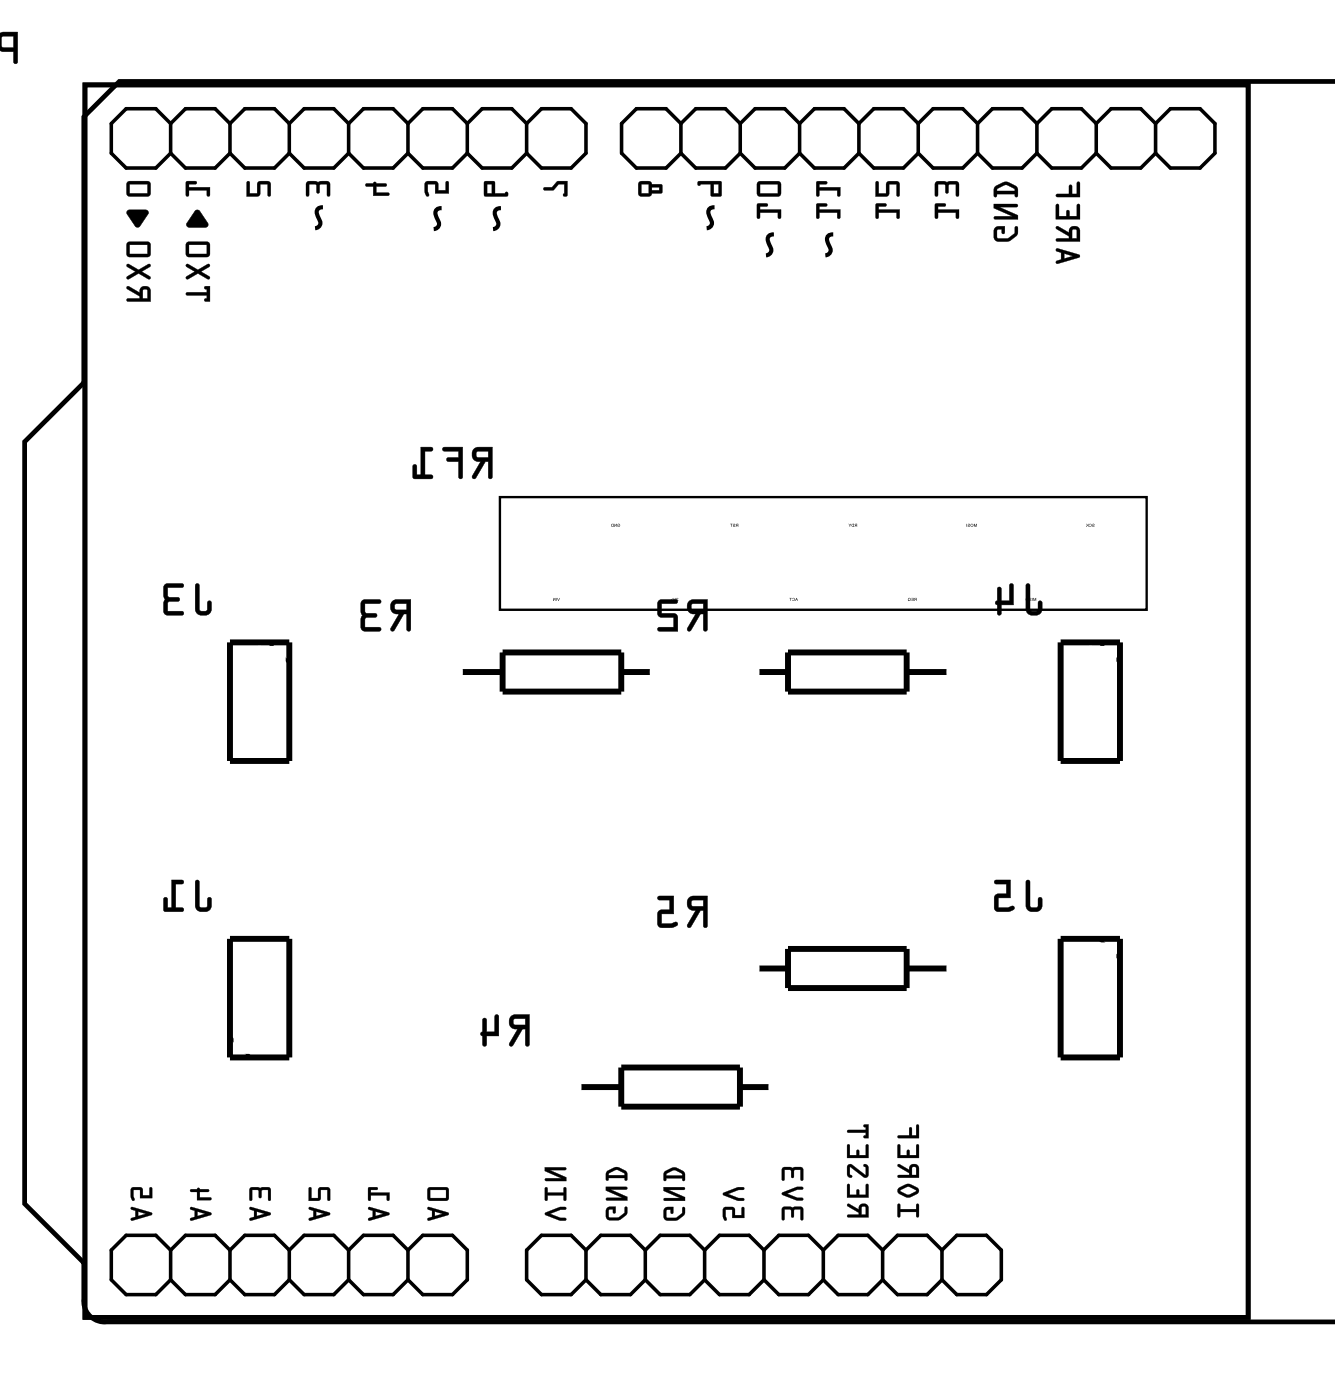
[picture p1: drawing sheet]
<svg xmlns="http://www.w3.org/2000/svg" width="57mm" height="60mm" viewBox="0 0 57 60" stroke-linecap="round" stroke-linejoin="round" font-family="sans-serif">
<path d="M3.6 3.6h49.8v52.8h-49.8zM57.2 3.5h-52.1l-1.5 1.5v11.4l-2.5 2.5v32.7l2.5 2.5v1.5a.9 .9 0 0 0 1 1h52.6" fill="none" stroke="#000" stroke-width=".2"/>
<path d="M3.6 3.6h49.8v52.8h-49.8z" fill="none" stroke="#000" stroke-width=".04"/>
<g fill="#000">
<path d="M5.5 9h.7l.2 .1-.5 .6-.5-.5zM8 7.8h.4v.1h-.3v.1h.9v.4h-.1v-.2h-.8v.2h-.1zM8.3 9h.2l.4 .6v.1h-.9v-.1zM10.6 7.8h.1v.5h.3v-.5h.5l.1 .1v.5h-.1v-.5h-.4v.5h-.5zM13.1 7.8h.9l.1 .1v.5h-.1v-.5h-.3l-.1 .4-.1-.4h-.3v.5h-.1zM15.7 7.9l.3-.1 .5 .1v.1h-.4v.3h.5h.1l-.7 .1v-.4h-.3zM18.2 7.8h.5l.1 .4h.3v-.4h.1v.5h-.6v-.4h-.3l.1 .4a.11 .11 0 0 1-.2 .1 .11 .11 0 0 1 0-.2zM23.3 8h.3l.3-.2h.4v.6h-.2l.1-.5h-.3l-.2 .3h-.4z"/>
<path d="M0 1.5l-.1 .5a.19 .19 0 0 0 .3 .2h.4v.5h.1l.1-1.3zM.1 1.6l.5-.1v.5h-.5zM-.1 1.7v1zM-.1 2.3v.3zM-.1 1.7v1zM-.1 1.4v1.3zM-.1 1.4v1.3z"/>
<path d="M0 1.4l-.1 .6a.19 .19 0 0 0 .1 .2 .19 .19 0 0 0 .2 0h.4v.4a.1 .1 0 0 0 .1 .1 .1 .1 0 0 0 .1-.1v-1.2h-.6zM0 1.5l.8-.1-.1 1.3h-.1v-.5h-.4a.19 .19 0 0 1-.3-.2zM.1 1.6l.5-.1v.5h-.5zM.1 1.6v.4h.5v-.5zM-.1 1.7v1zM-.1 1.8v.9zM-.1 2.3v.3zM-.1 2.3v.3zM-.1 1.7v1zM-.1 1.8v.9zM-.1 1.4v1.3zM-.1 1.5v1.2zM-.1 1.4v1.3zM-.1 1.4v1.3z"/>
<path d="M5.4 12.3v.1l.6 .3v.1h-.5v.1h.9v-.4a.24 .24 0 0 0-.2-.2 .24 .24 0 0 0-.2 .2zM6.1 12.4h.2v.4h-.2zM5.4 11.3v.1l.4 .2-.4 .2 .1 .2 .4-.3 .4 .3 .1-.1-.3-.3 .3-.2v-.1l-.5 .3zM5.5 10.4l-.1 .5 .1 .1h.8l.1-.1v-.4v-.1zM5.5 10.5h.8v.4h-.8z"/>
<path d="M5.4 12.3v.1l.6 .3v.1h-.5v.1h1v-.4a.24 .24 0 0 0-.3-.2 .24 .24 0 0 0-.2 .2zM5.4 12.3l.6 .2a.23 .23 0 0 1 .2-.2 .23 .23 0 0 1 .2 .2v.4h-.9v-.1h.5v-.1l-.6-.3zM6.1 12.4h.2v.4h-.2zM6.1 12.4v.4h.2v-.4zM5.4 11.3v.1l.4 .2-.4 .2 .1 .2 .4-.3 .4 .3 .1-.1-.3-.3 .3-.2v-.1l-.5 .3zM5.4 11.3l.5 .3 .5-.3v.1l-.3 .2 .3 .3-.1 .1-.4-.3-.4 .3-.1-.2 .4-.2-.4-.2zM5.5 10.4l-.1 .5 .1 .1h.8l.1-.1 .1-.4-.1-.1zM5.5 10.4h.9v.1v.4l-.1 .1h-.8l-.1-.1zM5.5 10.5h.8v.4h-.8zM5.5 10.5v.4h.8v-.4z"/>
<path d="M5.5 7.8l-.1 .5 .1 .1h.8l.1-.1v-.4v-.1zM5.5 7.9h.8v.4h-.8z"/>
<path d="M5.5 7.8l-.1 .5 .1 .1h.8l.1-.1 .1-.4-.1-.1zM5.5 7.8h.9v.1v.4l-.1 .1h-.8l-.1-.1zM5.5 7.9h.8v.4h-.8zM5.5 7.9v.4h.8v-.4z"/>
<path d="M5.5 9l-.1 .2 .5 .5 .5-.6-.2-.1zM5.4 9.1l.8-.1 .2 .1-.5 .6z"/>
<path d="M8 7.8v.6h.1v-.2h.8v.2h.1v-.4h-.9v-.1h.3v-.1zM8 7.8h.4v.1h-.3v.1h.9v.4h-.1v-.3h-.8v.3h-.1z"/>
<path d="M8.3 9l-.3 .6v.1h.9v-.2l-.3-.5zM8.4 9h.1l.4 .6-.1 .1h-.8v-.1z"/>
<path d="M8 12.5v.2h.9l-.2 .2h.3v-.6h-.3l.2 .2zM8 11.3v.1l.3 .2-.3 .2v.2l.5-.3 .4 .3 .1-.1-.4-.3 .4-.2-.1-.1-.4 .3zM8 10.4v.5v.1h.9l.1-.1v-.4l-.1-.1zM8.1 10.5h.8v.4h-.8z"/>
<path d="M8 12.5v.2h.9l-.2 .2h.3v-.6h-.3l.2 .2zM8 12.5h.9v-.1l-.1-.1h.2v.6h-.2l.1-.1v-.2h-.9zM8 11.3v.1l.3 .2-.3 .2v.2l.5-.3 .4 .3 .1-.1-.4-.3 .4-.2-.1-.1-.4 .3zM8 11.3l.5 .3 .4-.3 .1 .1-.4 .2 .4 .3-.1 .1-.4-.3-.5 .3v-.2l.4-.2-.4-.2zM8 10.4l-.1 .5 .1 .1h.9l.1-.1v-.4l-.1-.1zM8 10.4h.9l.1 .1v.4l-.1 .1h-.9v-.1zM8.1 10.5h.8v.4h-.8zM8.1 10.5v.4h.8v-.4z"/>
<path d="M10.6 7.8v.6h.5v-.5h.4v.5h.1v-.5l-.1-.1h-.5v.5h-.3v-.5zM10.6 7.8h.1v.5h.3l.1-.5h.4l.1 .1v.5h-.1v-.5h-.4v.5h-.5z"/>
<path d="M13.1 7.8v.6h.1v-.5h.3l.1 .4 .1-.4h.3v.5h.1v-.5v-.1zM13.1 7.8h.9l.1 .1v.5h-.1v-.5h-.3l-.1 .4-.1-.4h-.3v.5h-.1z"/>
<path d="M15.7 7.9v.1h.3v.4l.7-.1-.1-.1-.5 .1v-.3h.4v-.1h-.4l-.1-.1zM15.7 7.9l.3-.1 .5 .1v.1h-.4v.3h.5h.1l-.7 .1v-.4h-.3z"/>
<path d="M18.2 7.8v.4l.1 .2h.1l-.1-.5h.3v.4h.6v-.5h-.1v.4h-.3l-.1-.4zM18.2 7.8h.5l.1 .4h.3v-.4h.1v.5h-.6v-.4h-.3l.1 .4a.11 .11 0 0 1-.2 .1 .11 .11 0 0 1 0-.2z"/>
<path d="M20.7 7.8l.1 .6h.9v-.2l-.5 .1-.1-.5zM20.9 7.9h.2v.4h-.2z"/>
<path d="M20.7 7.8l.1 .6h1l-.1-.2-.1 .1h-.4v-.5zM20.7 7.8h.4l.1 .5 .5-.1v.2h-.9zM20.9 7.9h.2v.4h-.2zM20.8 7.9v.4h.3v-.4z"/>
<path d="M23.3 8v.2h.4l.2-.3h.3l-.1 .5h.2v-.6h-.4l-.3 .2zM23.3 8h.3l.3-.2h.4v.6h-.2l.1-.5h-.3l-.2 .2h-.4z"/>
<path d="M27.4 7.8l-.1 .5 .1 .1h.4l.1-.1 .5-.1-.1-.3h-.4l-.1-.1zM27.5 7.9h.3v.4h-.3zM27.9 8h.3v.2h-.3z"/>
<path d="M27.4 7.8l-.1 .5 .1 .1h.4l.1-.1 .5-.1-.1-.3h-.4l-.1-.1zM27.4 7.8h.4l.1 .1h.4v.3l-.4 .1-.1 .1h-.4l-.1-.1zM27.5 7.9h.3v.4h-.3zM27.4 7.9v.4h.4v-.4zM27.9 8h.3v.2h-.3zM27.9 8v.2h.3v-.2z"/>
<path d="M29.9 7.8v.2l.5-.1 .1 .5h.4v-.6zM30.6 7.9h.2v.4h-.2z"/>
<path d="M29.9 7.8v.2l.5-.1 .1 .5h.4v-.6zM29.9 7.8h1v.6h-.4l-.1-.5h-.5zM30.6 7.9h.2v.4h-.2zM30.6 7.9v.4h.2v-.4z"/>
<path d="M32.4 8.7v.7l.1-.1v-.2h.8v.2h.1v-.3h-.9v-.2h.3h.1zM32.4 7.8v.5l.1 .1h.8l.1-.1v-.4v-.1zM32.5 7.9h.8v.4h-.8z"/>
<path d="M32.4 8.7v.7l.1-.1v-.2h.8v.2h.1v-.3h-.9v-.2h.3h.1zM32.4 8.7l.5 .1h-.1h-.3v.2h.9v.3h-.1v-.2h-.8v.2l-.1 .1zM32.4 7.8v.5l.1 .1h.8l.1-.1v-.4v-.1zM32.4 7.8h.9l.1 .1v.4l-.1 .1h-.8l-.1-.1zM32.5 7.9h.8v.4h-.8zM32.5 7.9v.4h.8v-.4z"/>
<path d="M35 8.7v.7l.1-.1v-.2h.7v.2h.2v-.3h-.9v-.2h.3zM35 7.8v.6h.1v-.2h.7v.2h.2v-.4h-.9v-.1h.3v-.1z"/>
<path d="M35 8.7v.7l.1-.1v-.2h.7v.2h.2v-.3h-.9v-.2h.3zM35 8.7l.4 .1h-.3v.2h.9v.3h-.1l-.1-.2h-.7v.2l-.1 .1zM35 7.8v.6h.1v-.2h.7v.2h.2v-.4h-.9v-.1h.3v-.1zM35 7.8h.4v.1h-.3v.1h.9v.4h-.1l-.1-.2h-.7v.2h-.1z"/>
<path d="M37.5 8.7v.7l.1-.1v-.2h.8v.2h.1v-.3h-.9v-.2h.3zM37.5 7.8v.6h.5l.1-.5h.3v.5h.1v-.5l-.1-.1h-.4l-.1 .5h-.3v-.5z"/>
<path d="M37.5 8.7v.7l.1-.1v-.2h.8v.2h.1v-.3h-.9v-.2h.3h.1zM37.5 8.7l.4 .1h-.3v.2h.9v.3h-.1v-.2h-.8v.2l-.1 .1zM37.5 7.8v.6h.5l.1-.5h.3v.5h.1v-.5l-.1-.1h-.4l-.1 .5h-.3v-.5zM37.5 7.8h.1v.5h.3l.1-.5h.4l.1 .1v.5h-.1v-.5h-.3l-.1 .5h-.5z"/>
<path d="M40 8.7l.1 .7 .1-.1v-.2h.7v.2h.1l.1-.3h-.9v-.2h.3zM40.1 7.8v.6h.1v-.5h.3v.4l.1-.4h.3v.5h.1l.1-.5-.1-.1z"/>
<path d="M40 8.7l.1 .7 .1-.1v-.2h.7v.2h.2v-.3h-.9v-.2h.3zM40 8.7l.5 .1h-.1h-.3v.2h1l-.1 .3h-.1v-.2h-.8v.2v.1zM40.1 7.8v.6h.1v-.5h.2l.1 .4 .1-.4h.3v.5h.2v-.5l-.1-.1zM40.1 7.8h.9v.1v.5h-.1v-.5h-.3l-.1 .4v-.4h-.4v.5z"/>
<path d="M42.6 9.8l-.1 .4 .2 .1a.65 .65 0 0 0 .9-.5l-.1-.1-.1 .3-.2 .2h-.5v-.3l.2-.1v.2h.1v-.3zM42.5 8.7v.2l.8 .4h-.7v.1h1v-.2l-.8-.3h.7v-.2zM42.6 8l-.1 .4h.1l.1-.1h.7l.1 .1v-.4a.6 .6 0 0 0-.8 0zM42.7 8.1l.4-.2 .3 .2v.1h-.7z"/>
<path d="M42.6 9.7l-.1 .5 .2 .1h.5l.4-.3v-.2l-.1-.1-.1 .3-.2 .2h-.5v-.3l.2-.1v.2h.1v-.3zM42.6 9.8l.4-.1v.3l-.1-.2h-.2v.4h.4l.3-.2 .1-.3v.4a.68 .68 0 0 1-.9 .1zM42.5 8.7v.2l.8 .4h-.7v.1h1v-.2l-.8-.3h.7v-.2zM42.5 8.7l1 .1v.1h-.8l.9 .3v.2h-1v-.1h.8l-.9-.4zM42.6 8l-.1 .1 .1 .3 .1-.1h.7l.1 .1h.1v-.4l-.4-.2h-.2zM42.6 8l.3-.2h.3l.3 .2 .1 .4h-.1l-.1-.1h-.7l-.1 .1zM42.7 8.1l.4-.2 .3 .2v.1h-.7zM42.7 8.1v.1h.7v-.1l-.3-.2z"/>
<path d="M45.2 10.7v.1h.2v.3l-.2 .1v.1l1-.3v-.1zM45.6 10.9l.3 .1-.3 .1zM45.2 9.7v.1l.6 .3v.1h-.6l.1 .1h.9v-.4a.24 .24 0 0 0-.2-.2 .24 .24 0 0 0-.2 .3zM45.9 9.8l.2 .1v.3h-.2zM45.2 8.8v.6h1v-.7l-.1 .1v.5h-.3l-.1-.3-.1 .3h-.3v-.5zM45.2 8.3l.1 .1h.9v-.6h-.1v.5h-.2l-.1-.4v.4z"/>
<path d="M45.2 10.7v.1h.2v.3l-.2 .1v.1l1-.3v-.1zM45.2 10.7l1 .2v.1l-.9 .3-.1-.1 .2-.1v-.3h-.2zM45.6 10.9l.3 .1-.3 .1zM45.6 10.9v.2l.3-.1zM45.2 9.7v.1l.6 .3v.1h-.6l.1 .2h.9v-.5a.24 .24 0 0 0-.2-.2 .24 .24 0 0 0-.2 .3zM45.2 9.7l.6 .3a.23 .23 0 0 1 .1-.3 .23 .23 0 0 1 .3 .2v.4h-.9l-.1-.1h.6v-.1l-.6-.3zM45.9 9.8l.2 .1v.3h-.2zM45.9 9.8v.4h.2v-.3zM45.2 8.8v.6h1v-.7l-.1 .1v.5h-.3l-.1-.3-.1 .3h-.3v-.5zM45.2 8.8h.1v.5h.4v-.3l.1 .3h.3v-.5l.1-.1v.7h-1zM45.2 8.3l.1 .1h.9v-.6h-.1v.5h-.2l-.1-.4v.1v.3zM45.2 8.3h.6v-.4l.1 .4h.2v-.5h.1v.6h-.9z"/>
<path d="M8.4 37.7v1.1a.36 .36 0 0 0 .3 .3 .36 .36 0 0 0 .4-.3l-.1-.3v-.1l-.1 .1v.4l-.4-.1v-1zM7.3 37.7v1.2h-.1v-.4l-.1-.1-.1 .6 .8 .1v-.2h-.3v-1h.3l.1-.2z"/>
<path d="M8.4 25v1.1a.36 .36 0 0 0 .3 .3 .36 .36 0 0 0 .4-.3l-.1-.3v-.1l-.1 .1v.4l-.4-.1v-1zM7.1 25l-.1 1.2 .2 .2h.6v-.2h-.6v-.4h.4l.1-.1-.1-.1h-.4v-.4h.6l.1-.2z"/>
<path d="M8.4 37.7l-.1 1.1a.37 .37 0 0 0 .4 .3 .37 .37 0 0 0 .4-.3v-.3a.1 .1 0 0 0-.1-.1 .1 .1 0 0 0-.1 .1l-.1 .3h-.2l-.1-1zM8.4 37.7l.1 .1v1l.4 .1 .1-.5v.1v.3a.35 .35 0 0 1-.3 .3 .35 .35 0 0 1-.3-.3zM7.3 37.7v1.2h-.1v-.4a.1 .1 0 0 0-.1-.1 .1 .1 0 0 0-.1 .1v.5l.8 .1a.1 .1 0 0 0 .1-.1 .1 .1 0 0 0-.1-.1h-.3v-1h.3a.1 .1 0 0 0 .1-.1 .1 .1 0 0 0-.1-.1zM7.3 37.7l.6 .1-.1 .1h-.3v1h.3v.1h-.8l.1-.5h.1v.4h.2z"/>
<path d="M8.4 25l-.1 1.1a.37 .37 0 0 0 .4 .3 .37 .37 0 0 0 .4-.3v-.3a.1 .1 0 0 0-.1-.1 .1 .1 0 0 0-.1 .1l-.1 .3h-.2l-.1-1zM8.4 25l.1 .1v1l.4 .1 .1-.5v.1v.3a.35 .35 0 0 1-.3 .3 .35 .35 0 0 1-.3-.3zM7 25v1.3l.2 .1h.6a.1 .1 0 0 0 .1-.1 .1 .1 0 0 0-.1-.1h-.6v-.4h.4a.1 .1 0 0 0 .1-.1 .1 .1 0 0 0-.1-.1h-.4v-.4h.6a.1 .1 0 0 0 .1-.1 .1 .1 0 0 0-.1-.1zM7.1 25.1h.8l-.1 .1h-.6v.4h.4l.1 .1h-.1l-.4 .1v.4h.6v.1h-.6l-.2-.1z"/>
<path d="M16.8 25.8a.32 .32 0 0 0-.1 .3 .32 .32 0 0 0 .4 .2l-.4 .7h.1l.5-.7h.1v.7h.1l.1-1.3zM16.9 25.9h.5v.2h-.5zM15.5 25.7v1.2l.1 .1h.7v-.1h-.7v-.4l.5-.1v-.1l-.5-.1v-.3h.6l.1-.2z"/>
<path d="M16.8 25.8a.32 .32 0 0 0-.1 .3 .32 .32 0 0 0 .4 .2l-.4 .6a.1 .1 0 0 0 .1 .1 .1 .1 0 0 0 .1 0l.4-.7h.1v.7a.1 .1 0 0 0 .1 .1 .1 .1 0 0 0 .1-.1v-1.3h-.6zM16.8 25.8l.8-.1-.1 1.3h-.1v-.7h-.1l-.4 .7h-.2l.4-.7a.31 .31 0 0 1-.4-.2 .31 .31 0 0 1 .1-.3zM16.9 25.9h.5v.2h-.4zM16.9 25.9v.2h.5v-.3zM15.5 25.7v1.2l.1 .2h.6a.1 .1 0 0 0 .1-.1 .1 .1 0 0 0-.1-.1h-.6l.1-.4h.4a.1 .1 0 0 0 .1-.1 .1 .1 0 0 0-.1-.1l-.4-.1-.1-.3h.6a.1 .1 0 0 0 .1-.1 .1 .1 0 0 0-.1-.1zM15.5 25.7h.8l-.1 .1h-.6v.5h.5v.1l-.5 .1v.4h.7v.1h-.7l-.1-.1z"/>
<path d="M20.3 19.2a.32 .32 0 0 0-.1 .4 .32 .32 0 0 0 .4 .2l-.4 .7h.1l.5-.7h.1v.6l.1 .1 .1-1.3zM20.4 19.4l.5-.1v.3h-.5zM19 19.2v.1h.6v.3h-.4l-.1 .1 .1 .1h.4v.6l.2 .1v-1.3zM18 19.2v1.1h-.2v-.4h-.1v.6h.8v-.2h-.3v-1h.3v-.1z"/>
<path d="M20.3 19.2a.32 .32 0 0 0-.1 .4 .32 .32 0 0 0 .4 .2l-.4 .6a.1 .1 0 0 0 0 .1 .1 .1 0 0 0 .2 0l.4-.7h.1v.6a.1 .1 0 0 0 .1 .1 .1 .1 0 0 0 .1-.1v-1.3h-.6zM20.3 19.2h.8l-.1 1.3-.1-.1v-.6h-.1l-.4 .7h-.2l.4-.7a.31 .31 0 0 1-.4-.2 .31 .31 0 0 1 .1-.4zM20.4 19.4l.5-.1v.3h-.5zM20.4 19.3v.3h.5v-.3zM19 19.2v.1h.6v.3h-.4a.1 .1 0 0 0-.1 .1 .1 .1 0 0 0 .1 .1h.4v.6a.1 .1 0 0 0 .1 .1 .1 .1 0 0 0 .1-.1v-1.3zM19 19.2h.8v1.3l-.2-.1v-.6h-.4l-.1-.1 .1-.1h.4v-.3h-.6zM18 19.1v1.2h-.2l.1-.3a.1 .1 0 0 0-.1-.1 .1 .1 0 0 0-.1 .1v.5h.8a.1 .1 0 0 0 0-.1 .1 .1 0 0 0 0-.1h-.3v-1h.3a.1 .1 0 0 0 0-.1 .1 .1 0 0 0 0-.1zM18 19.2h.5v.1h-.3v1l.3 .1v.1h-.8v-.6l.1 .1v.3h.2z"/>
<path d="M23.9 25.6v.1l.1-.1-.1 .1zM23.8 25.6v.1zM23.7 25.6v.1l.1-.1v.1v-.1l-.1 .1z"/>
<path d="M23.9 25.6v.1l.1-.1-.1 .1zM23.9 25.6v.1l.1-.1-.1 .1zM23.8 25.6v.1zM23.8 25.6v.1zM23.7 25.6v.1l.1-.1v.1v-.1l-.1 .1zM23.7 25.6v.1l.1-.1v.1v-.1l-.1 .1z"/>
<path d="M26.4 22.5h.1h-.1h.1zM26.3 22.4v.2l.1-.1v.1v-.2l-.1 .1zM26.2 22.5l.1 .1v-.2zM26.2 22.5v.1z"/>
<path d="M26.4 22.5h.1h-.1l.1 .1v-.1zM26.4 22.5h.1h-.1h.1zM26.3 22.4v.2l.1-.1v.1v-.2l-.1 .1zM26.3 22.4v.1l.1-.1v.2v-.1l-.1 .1zM26.2 22.5l.1 .1v-.2zM26.2 22.5l.1-.1v.2l-.1-.1zM26.2 22.5v.1zM26.2 22.5l.1 .1z"/>
<path d="M29 25.6v.1zM28.8 25.6l.1 .1v-.1v.1zM28.7 25.7a.05 .05 0 0 0 .1 0 .05 .05 0 0 0-.1 0z"/>
<path d="M29 25.6v.1zM29 25.6v.1zM28.8 25.6l.1 .1v-.1v.1zM28.8 25.6l.1 .1v-.1v.1zM28.7 25.7a.05 .05 0 0 0 .1 0 .05 .05 0 0 0-.1 0zM28.7 25.7a.05 .05 0 0 1 .1 0 .05 .05 0 0 1-.1 0z"/>
<path d="M29.5 25.8a.32 .32 0 0 0-.1 .3 .32 .32 0 0 0 .4 .2l-.4 .7h.1l.5-.7h.1v.7h.1l.1-1.3zM29.6 25.9h.5v.2h-.5zM28.2 25.7v.6l.1 .1h.5v.5h-.6v.1h.8v-.7h-.7v-.4h.6l.1-.2z"/>
<path d="M29.5 38.5a.32 .32 0 0 0-.1 .3 .32 .32 0 0 0 .4 .2l-.4 .7h.1l.5-.7h.1v.7h.1l.1-1.3zM29.6 38.6h.5v.2h-.5zM28.2 38.4v.2h.5v.4h-.5v.6l.1 .1h.4a.15 .15 0 0 0 .2 0 .15 .15 0 0 0 0-.2l-.6 .1v-.5h.5v-.7z"/>
<path d="M29.5 25.8a.32 .32 0 0 0-.1 .3 .32 .32 0 0 0 .4 .2l-.4 .6a.1 .1 0 0 0 .1 .1 .1 .1 0 0 0 .1 0l.4-.7h.1v.7a.1 .1 0 0 0 .1 .1 .1 .1 0 0 0 .1-.1v-1.3h-.6zM29.5 25.8l.8-.1-.1 1.3h-.1v-.7h-.1l-.4 .7h-.2l.4-.7a.31 .31 0 0 1-.4-.2 .31 .31 0 0 1 .1-.3zM29.6 25.9h.5v.2h-.4zM29.6 25.9v.2h.5v-.3zM28.2 25.7v.7h.6v.5h-.6a.1 .1 0 0 0-.1 .1 .1 .1 0 0 0 .1 .1h.8v-.8h-.7v-.4h.6a.1 .1 0 0 0 .1-.1 .1 .1 0 0 0-.1-.1zM28.2 25.7h.8l-.1 .1h-.6v.5h.7v.7h-.8v-.1h.6v-.5h-.5l-.1-.1z"/>
<path d="M29.5 38.5a.32 .32 0 0 0-.1 .3 .32 .32 0 0 0 .4 .2l-.4 .6a.1 .1 0 0 0 .1 .1 .1 .1 0 0 0 .1 0l.4-.7h.1v.7a.1 .1 0 0 0 .1 .1 .1 .1 0 0 0 .1-.1v-1.3h-.6zM29.5 38.5l.8-.1-.1 1.3h-.1v-.7h-.1l-.4 .7h-.2l.4-.7a.31 .31 0 0 1-.4-.2 .31 .31 0 0 1 .1-.3zM29.6 38.6h.5v.2h-.4zM29.6 38.6v.2h.5v-.3zM28.2 38.4v.2h.5v.4h-.5v.6l.1 .2 .7-.1a.1 .1 0 0 0 0-.2 .1 .1 0 0 0-.1 0l-.6 .1v-.5l.6 .1v-.8zM28.2 38.4h.6v.7h-.5v.5l.6-.1 .1 .1v.1h-.7l-.1-.1v-.6h.5v-.5h-.5z"/>
<path d="M31.5 22.4v.2h.1v-.2zM31.5 22.5h.1zM31.4 22.4l.1 .2-.1-.1h.1zM31.3 22.4v.2l.1-.2z"/>
<path d="M31.5 22.4v.2h.1v-.2zM31.5 22.4h.1v.2h-.1zM31.5 22.5h.1zM31.5 22.5h.1zM31.4 22.4l.1 .2-.1-.1h.1zM31.4 22.4l.1 .1h-.1l.1 .1zM31.3 22.4v.2l.1-.2zM31.3 22.4h.1l-.1 .2z"/>
<path d="M34.1 25.6l-.1 .1h.2zM34.1 25.6v.1zM33.9 25.6l.1 .1v-.1zM33.8 25.6l.1 .1v-.1z"/>
<path d="M34.1 25.6l-.1 .1h.2zM34.1 25.6l.1 .1h-.2zM34.1 25.6v.1zM34.1 25.6v.1zM33.9 25.6l.1 .1v-.1zM33.9 25.7a.05 .05 0 0 1 .1 0 .05 .05 0 0 1-.1 0zM33.8 25.6l.1 .1v-.1zM33.8 25.6h.1v.1z"/>
<path d="M36.6 22.4v.2h.1v-.2zM36.6 22.5h.1zM36.5 22.5l.1 .1v-.2zM36.5 22.5v.1zM36.3 22.4l.1 .2v-.2z"/>
<path d="M36.6 22.4v.2h.1v-.2zM36.6 22.4h.1v.2h-.1zM36.6 22.5h.1zM36.6 22.5h.1zM36.5 22.5l.1 .1v-.2zM36.5 22.5l.1-.1v.2l-.1-.1zM36.5 22.5v.1zM36.5 22.5v.1zM36.3 22.4l.1 .2v-.2zM36.3 22.4l.1 .1v-.1v.2z"/>
<path d="M39.1 25.6v.1h.1v-.1zM39.2 25.6v.1zM39 25.6l.1 .1h-.1h.1v-.1zM38.9 25.7a.06 .06 0 0 0 .1 0 .06 .06 0 0 0-.1 0zM38.9 25.6v.1z"/>
<path d="M39.1 25.6v.1h.1v-.1zM39.1 25.6h.1v.1h-.1zM39.2 25.6v.1zM39.2 25.6v.1zM39 25.6l.1 .1h-.1h.1v-.1zM39 25.6h.1v.1h-.1h.1zM38.9 25.6v.2l.1-.1v-.1zM38.9 25.6h.1v.1h-.1zM38.9 25.6v.1zM38.9 25.6v.1z"/>
<path d="M41.7 22.4v.2v-.1l.1 .1v-.1v.1v-.2v.1zM41.5 22.5a.1 .1 0 0 0 .2 0 .1 .1 0 0 0-.2 0zM41.6 22.5a.05 .05 0 0 1 .1 0 .05 .05 0 0 1-.1 0zM41.4 22.4l.1 .2-.1-.1h.1zM41.4 22.4v.2z"/>
<path d="M41.7 22.4v.2v-.1l.1 .1v-.1v.1v-.2v.1zM41.7 22.4l.1 .1v-.1v.2v-.1v.1l-.1-.1v.1zM41.5 22.5a.1 .1 0 0 0 .2 0 .1 .1 0 0 0-.2 0zM41.5 22.5a.1 .1 0 0 1 .2 0 .1 .1 0 0 1-.2 0zM41.6 22.5a.05 .05 0 0 0 .1 0 .05 .05 0 0 0-.1 0zM41.4 22.4l.1 .2-.1-.1h.1zM41.4 22.4l.1 .1h-.1l.1 .1zM41.4 22.4v.2zM41.4 22.4v.2z"/>
<path d="M44.2 25.6v.1l.1-.1v.1v-.1l.1 .1v-.1l-.1 .1zM44.2 25.6v.1zM44.1 25.6v.1v-.1zM43.9 25.7a.06 .06 0 0 0 .1 0 .06 .06 0 0 0-.1 0zM43.9 25.7a.05 .05 0 0 1 .1 0 .05 .05 0 0 1-.1 0z"/>
<path d="M44.2 25.6v.1l.1-.1v.1v-.1l.1 .1v-.1l-.1 .1zM44.2 25.6l.1 .1 .1-.1v.1l-.1-.1v.1v-.1l-.1 .1zM44.2 25.6v.1zM44.2 25.6v.1zM44.1 25.6v.1v-.1zM44.1 25.6v.1zM43.9 25.7a.06 .06 0 0 0 .1 0 .06 .06 0 0 0-.1 0zM43.9 25.7a.06 .06 0 0 1 .1 0 .06 .06 0 0 1-.1 0zM43.9 25.7a.05 .05 0 0 1 .1 0 .05 .05 0 0 1-.1 0zM43.9 25.7a.05 .05 0 0 0 .1 0 .05 .05 0 0 0-.1 0z"/>
<path d="M43.9 25v1.1a.36 .36 0 0 0 .4 .3 .36 .36 0 0 0 .3-.3v-.3l-.1-.1-.1 .1v.4l-.3-.1v-1zM42.7 25.2v.5l-.1 .1 .2 .6 .1-.1v-.4h.5v-.8l-.1-.1h-.1v.7h-.3v-.5z"/>
<path d="M43.9 37.7v1.1a.36 .36 0 0 0 .4 .3 .36 .36 0 0 0 .3-.3v-.3l-.1-.1-.1 .1v.4l-.3-.1v-1zM42.6 37.7v.2h.5v.4h-.5v.6l.1 .2h.4a.16 .16 0 0 0 .3-.1 .15 .15 0 0 0-.1-.2l-.6 .1v-.4h.6v-.8z"/>
<path d="M43.9 25v1.1a.37 .37 0 0 0 .4 .3 .37 .37 0 0 0 .3-.3v-.3a.1 .1 0 0 0-.1-.1 .1 .1 0 0 0-.1 .1v.3h-.3v-1zM43.9 25l.2 .1v1l.3 .1 .1-.5 .1 .1v.3a.35 .35 0 0 1-.3 .3 .35 .35 0 0 1-.4-.3zM42.7 25.2v.5a.09 .09 0 0 0-.1 .1 .09 .09 0 0 0 .1 .1v.4a.1 .1 0 0 0 .1 .1 .1 .1 0 0 0 .1-.1v-.4h.5v-.8a.1 .1 0 0 0-.1-.1 .1 .1 0 0 0-.1 .1v.6h-.3v-.5zM42.7 25.2h.2v.5h.3v-.6l.1-.1 .1 .1v.8h-.5v.4h-.1l-.2-.5 .1-.1z"/>
<path d="M43.9 37.7v1.1a.37 .37 0 0 0 .4 .3 .37 .37 0 0 0 .3-.3v-.3a.1 .1 0 0 0-.1-.1 .1 .1 0 0 0-.1 .1v.3h-.3v-1zM43.9 37.7l.2 .1v1l.3 .1 .1-.5 .1 .1v.3a.35 .35 0 0 1-.3 .3 .35 .35 0 0 1-.4-.3zM42.6 37.7v.2h.5v.4h-.5v.7l.1 .1 .7-.1a.1 .1 0 0 0 0-.1 .1 .1 0 0 0-.1-.1l-.6 .1v-.4h.6v-.8zM42.6 37.7h.7v.8h-.6v.4l.6-.1 .1 .1v.1h-.7l-.1-.1v-.6h.5v-.4h-.5z"/>
<path d="M46.8 22.4v.2v-.1zM46.6 22.4l.1 .2v-.1zM46.5 22.4v.2l.1-.1v.1v-.2v.1z"/>
<path d="M46.8 22.4v.2v-.1zM46.8 22.4v.1v.1zM46.6 22.4l.1 .2v-.1zM46.6 22.5a.05 .05 0 0 1 .1 0 .05 .05 0 0 1-.1 0zM46.5 22.4v.2l.1-.1v.1v-.2v.1zM46.5 22.4l.1 .1v-.1v.2v-.1l-.1 .1z"/>
<path d="M5.6 51.7v.1l.2 .1v.2l-.2 .1v.1l.9-.3v-.1zM5.9 51.9l.3 .1-.3 .1zM5.6 50.9v.3a.1 .1 0 0 0 0 .2 .1 .1 0 0 0 .2 0l-.1-.4h.3v.3h.5v-.4h-.1v.3h-.3l-.1-.3z"/>
<path d="M5.6 51.7v.1l.2 .1v.2l-.2 .1v.1l.9-.3v-.1zM5.6 51.7l.9 .3-.8 .3-.1-.1 .2-.1v-.2l-.2-.1zM5.9 51.9l.3 .1-.3 .1zM5.9 51.9v.2l.4-.1zM5.6 50.9v.4l.1 .1h.1l-.1-.4h.3v.3h.5v-.4h-.1v.3h-.3l-.1-.3zM5.6 50.9h.4l.1 .3h.3v-.3h.1v.4h-.5v-.3h-.3l.1 .4a.1 .1 0 0 1-.2 0 .1 .1 0 0 1 0-.2z"/>
<path d="M8.2 51.7v.1l.1 .1v.2l-.1 .1v.1l.9-.3-.1-.1zM8.5 51.9l.3 .1-.3 .1zM8.2 51v.1h.2v.3h.7l-.1-.1h-.4v-.2h.3v-.2h-.4z"/>
<path d="M8.1 51.7l.1 .1 .1 .1v.2l-.2 .1 .1 .1 .9-.3-.1-.1zM8.2 51.7l.8 .3-.8 .3v-.1l.1-.1v-.2l-.1-.1zM8.5 51.9l.3 .1-.3 .1zM8.4 51.9v.2l.4-.1zM8.1 51l.1 .1h.2v.3h.7l-.1-.1h-.4v-.2h.3v-.2h-.4zM8.2 51l.3-.1 .4 .1v.1h-.4v.2h.5v.1h-.6v-.3h-.2z"/>
<path d="M10.7 51.7v.1l.2 .1v.2l-.2 .1v.1l.9-.3v-.1zM11 51.9l.3 .1-.3 .1zM10.7 50.9v.5h.1v-.4h.3v.3l.1-.3h.3v.4h.1l-.1-.5z"/>
<path d="M10.7 51.7v.1l.2 .1v.2l-.2 .1v.1l.9-.3v-.1zM10.7 51.7l.9 .3-.9 .3v-.1l.2-.1v-.2l-.2-.1zM11 51.9l.3 .1-.3 .1zM11 51.9v.2l.3-.1zM10.7 50.9v.5h.1v-.4h.3v.3l.1-.3h.3v.4h.1v-.4l-.1-.1zM10.7 50.9h.8l.1 .5h-.1v-.4h-.3l-.1 .3v-.3h-.3v.4h-.1z"/>
<path d="M13.2 51.7v.1l.2 .1v.2l-.2 .1 .1 .1 .8-.3v-.1zM13.5 51.9l.4 .1-.4 .1zM13.2 50.9v.5h.5v-.4h.3v.4h.1v-.5h-.4l-.1 .4h-.3v-.4z"/>
<path d="M13.2 51.7v.1l.2 .1v.2l-.2 .1v.1l.9-.3v-.1zM13.2 51.7l.9 .3-.8 .3-.1-.1 .2-.1v-.2l-.1-.1zM13.5 51.9l.4 .1-.4 .1zM13.5 51.9v.2l.4-.1zM13.2 50.9v.5h.5v-.4h.3v.4h.1v-.4v-.1h-.5v.4h-.3v-.4zM13.2 50.9h.1v.4h.3l.1-.4h.4v.5h-.1v-.4h-.3v.4h-.5z"/>
<path d="M15.8 51.7v.1l.2 .1v.2l-.2 .1v.1l.9-.3-.1-.1zM16.1 51.9l.3 .1-.3 .1zM15.8 50.9v.5h.1v-.2h.7v.2h.1v-.3h-.8v-.1h.2l.1-.1z"/>
<path d="M15.8 51.7v.1l.2 .1v.2l-.2 .1v.1l.9-.3-.1-.1zM15.8 51.7l.9 .3-.9 .3v-.1l.2-.1v-.2l-.2-.1zM16.1 51.9l.3 .1-.3 .1zM16.1 51.9v.2l.3-.1zM15.8 50.9v.5h.1v-.2h.7v.2h.1v-.3h-.8v-.1h.2l.1-.1zM15.8 50.9h.4l-.1 .1h-.2v.1h.8v.3h-.1v-.2h-.7l-.1 .2z"/>
<path d="M18.3 51.7v.1l.2 .1v.2l-.2 .1v.1l.9-.3v-.1zM18.6 51.9l.3 .1-.3 .1zM18.3 50.9v.4l.1 .1h.7h.1l-.1-.5zM18.4 51h.7v.3h-.7z"/>
<path d="M18.3 51.7v.1l.2 .1v.2l-.2 .1v.1l.9-.3v-.1zM18.3 51.7l.9 .3-.8 .3-.1-.1 .2-.1v-.2l-.2-.1zM18.6 51.9l.3 .1-.3 .1zM18.6 51.9v.2l.4-.1zM18.3 50.9v.4l.1 .1h.7h.1v-.4l-.1-.1zM18.3 50.9h.8l.1 .5h-.1h-.7l-.1-.1zM18.4 51h.7v.3h-.7zM18.4 51v.3h.7v-.3z"/>
<path d="M21.9 43.5a.32 .32 0 0 0-.1 .4 .32 .32 0 0 0 .4 .2l-.4 .7h.1l.5-.7h.1v.6l.1 .1 .1-1.3zM22 43.7l.5-.1v.3h-.5zM20.7 43.6v.6l-.1 .1 .1 .5h.1v-.4h.6v-.9h-.1h-.1v.7h-.4v-.5z"/>
<path d="M21.9 43.5a.32 .32 0 0 0-.1 .4 .32 .32 0 0 0 .4 .2l-.4 .6a.1 .1 0 0 0 0 .1 .1 .1 0 0 0 .2 0l.4-.7h.1v.6a.1 .1 0 0 0 .1 .1 .1 .1 0 0 0 .1-.1v-1.2h-.6zM21.9 43.5h.8l-.1 1.3-.1-.1v-.6h-.1l-.4 .7h-.2l.4-.7a.31 .31 0 0 1-.4-.2 .31 .31 0 0 1 .1-.4zM22 43.7l.5-.1v.3h-.5zM22 43.7v.2h.5v-.3zM20.7 43.6v.6a.09 .09 0 0 0-.1 .1 .09 .09 0 0 0 .1 .1l-.1 .3a.1 .1 0 0 0 .1 .1 .1 .1 0 0 0 .1-.1v-.3h.6v-.9a.1 .1 0 0 0-.1 0 .1 .1 0 0 0-.1 0v.7h-.4v-.5zM20.7 43.6l.1 .1v.5h.4v-.7h.1l.1 .9h-.6v.3l-.1 .1-.1-.5 .1-.1z"/>
<path d="M23.3 52l.1 .1 .6 .2h.2v-.1l-.7-.2 .7-.2v-.1h-.2zM23.3 50.9l.1 .5v-.2h.7v.2h.1v-.5h-.1v.2h-.7v-.2zM23.3 50v.2l.7 .3h-.6v.1h.8v-.2l-.7-.3h.7v-.1z"/>
<path d="M23.3 52l.1 .1 .6 .2h.2v-.1l-.7-.2 .7-.2v-.1h-.2zM23.4 51.9l.6-.2h.2v.1l-.7 .2 .7 .3h-.2l-.6-.2zM23.3 50.9l.1 .5v-.2h.7v.2h.1v-.5h-.1v.2h-.7v-.2zM23.3 50.9h.1v.2h.7l.1-.2v.5h-.1v-.2h-.7v.2zM23.3 50v.2l.7 .3h-.6v.1h.8v-.2l-.7-.3h.7v-.1zM23.3 50h.9v.1h-.7l.7 .3v.2h-.8v-.1h.7l-.8-.3z"/>
<path d="M26 51.7l-.1 .4 .1 .2a.58 .58 0 0 0 .9-.6h-.1l-.1 .3-.2 .1-.4 .1v-.4h.1l.1 .2 .1-.3zM25.9 50.8v.2l.7 .3h-.6v.1h.9v-.1l-.8-.3h.7v-.2zM26 50.2v.4l.1-.1h.6l.1 .1v-.4a.54 .54 0 0 0-.8-.1zM26.1 50.3l.3-.2 .3 .2h-.6z"/>
<path d="M26 51.7l-.1 .4 .1 .2h.5l.3-.3v-.3l-.1 .2-.2 .2h-.4v-.3h.1v.2h.1l.1-.3zM26 51.7h.4l-.1 .3-.1-.2h-.1v.3l.3 .1 .3-.2 .1-.3v.4a.61 .61 0 0 1-.8 .1zM25.9 50.8v.2l.7 .3h-.6v.1h.9v-.1l-.8-.3h.7v-.2zM25.9 50.8l.9 .1v.1h-.7l.8 .3v.1h-.9v-.1h.7l-.8-.3zM26 50.2v.4l.1-.1h.6l.1 .1 .1-.1-.1-.3-.3-.2h-.2zM26 50.2l.3-.2h.2l.3 .2v.3v.1l-.1-.1h-.6l-.1 .1zM26.1 50.3l.3-.2 .3 .2h-.6zM26.1 50.3h.6v-.1l-.3-.1z"/>
<path d="M28.5 51.8l-.1 .3 .1 .2a.58 .58 0 0 0 .8-.5l-.1-.1v.3l-.2 .1-.4 .1-.1-.3 .2-.1 .1 .2v-.3zM28.4 50.9v.1l.7 .3h-.6l-.1 .1h.9v-.1l-.7-.3h.7v-.1zM28.5 50.2v.4v-.1h.7l.1 .1v-.4a.54 .54 0 0 0-.8 0zM28.5 50.3l.4-.2 .3 .3h-.7z"/>
<path d="M28.5 51.8l-.1 .3 .1 .2h.5l.3-.3v-.3l-.1 .3-.2 .1-.4 .1-.1-.3 .2-.1v.2h.1v-.3zM28.5 51.8l.3-.1v.3l-.1-.2h-.2v.3l.4 .1 .3-.2 .1-.3v.4a.61 .61 0 0 1-.9 .1zM28.4 50.8v.2l.7 .3h-.6l-.1 .1h.9v-.1l-.7-.3h.7v-.1zM28.4 50.9h.9v.1h-.7l.7 .3v.1h-.9l.1-.1h.6l-.7-.3zM28.5 50.2l-.1 .4 .1-.1h.7v.1h.1v-.4l-.3-.2h-.2zM28.5 50.2l.2-.2h.3l.3 .2v.4h-.1v-.1h-.7l-.1 .1zM28.5 50.3l.4-.2 .3 .3h-.7zM28.5 50.3v.1h.7v-.1l-.3-.2z"/>
<path d="M31 51.7l-.1 .4a.1 .1 0 0 0 .1 .1 .1 .1 0 0 0 .1 0v-.4h.2v.4h.6v-.5h-.2v.4h-.2l-.1-.4zM31 51.1v.1l.6 .2h.3l-.1-.1-.6-.2 .6-.1v-.1h-.2z"/>
<path d="M31 51.7l-.1 .4 .1 .2 .1-.1v-.4h.2v.4h.6l-.1-.5h-.1v.4h-.2l-.1-.4zM31 51.7h.4l.1 .4h.3v-.4h.1v.5h-.6l.1-.4h-.3v.4a.1 .1 0 0 1-.1 0 .1 .1 0 0 1 0-.1zM30.9 51.1l.1 .1 .6 .2h.3l-.1-.1-.6-.2 .6-.1v-.1l-.2-.1zM31 51.1l.6-.2h.2v.1l-.6 .1 .7 .3h-.3l-.6-.2z"/>
<path d="M33.5 51.7v.6l.1-.1v-.4h.3v.4l.1-.4h.3v.4h.1l-.1-.5zM33.5 51.1v.1l.6 .2h.3v-.1l-.7-.2 .7-.1v-.2h-.3zM33.5 50v.6l.1-.1v-.4h.3v.4l.1-.4h.3v.4h.1l-.1-.5z"/>
<path d="M33.5 51.7v.6l.1-.1v-.4h.2l.1 .4 .1-.4h.3v.4h.1v-.4l-.1-.1zM33.5 51.7h.8l.1 .5h-.1v-.4h-.3l-.1 .4v-.4h-.3v.4l-.1 .1zM33.5 51.1v.1l.6 .2h.3v-.1l-.7-.2 .7-.1v-.2h-.3zM33.5 51.1l.6-.3 .2 .1v.1l-.6 .1 .7 .3h-.3l-.6-.2zM33.5 50v.6l.1-.1v-.4h.2l.1 .4 .1-.4h.3v.4h.1v-.4l-.1-.1zM33.5 50h.8l.1 .5h-.1v-.4h-.3l-.1 .4v-.4h-.3v.4l-.1 .1z"/>
<path d="M36.3 51.6v.1l.5 .2v.1h-.5v.1h.9v-.4a.21 .21 0 0 0-.3-.1 .21 .21 0 0 0-.1 .2zM36.9 51.7h.2v.3h-.2zM36.3 50.7v.6h.9l-.1-.6v.1v.4h-.3l-.1-.3v.3h-.3v-.4zM36.3 49.9v.4l.1 .1h.1l-.1-.1v-.3l.6 .4h.2v-.4l-.1-.1h-.1l.1 .1v.3l-.7-.4zM36.3 49v.6h.9l-.1-.6v.1v.4h-.3l-.1-.2v.2h-.3v-.4zM36.3 48.4v.1h.8l-.1 .2 .2 .1v-.6h-.2l.1 .2z"/>
<path d="M36.3 51.6v.1l.5 .2v.1h-.5v.2h.9v-.5a.22 .22 0 0 0-.3-.1 .22 .22 0 0 0-.1 .2zM36.3 51.6l.5 .2a.21 .21 0 0 1 .1-.2 .21 .21 0 0 1 .3 .1v.4h-.9v-.1h.5v-.1l-.5-.2zM36.9 51.7h.2v.3h-.2zM36.9 51.7v.3h.2v-.3zM36.3 50.7v.6h.9l-.1-.6v.1v.4h-.3l-.1-.3v.3h-.3v-.5zM36.3 50.7l.1 .1v.4h.3v-.2l.1 .2h.3v-.4v-.1l.1 .6h-.9zM36.3 49.9v.4l.1 .1h.1l-.1-.1v-.3l.6 .5 .2-.1v-.4l-.1-.1h-.1l.1 .1-.1 .3-.5-.4zM36.3 49.9h.1l.7 .4v-.3l-.1-.1h.1l.1 .1v.4h-.2l-.6-.4v.3l.1 .1h-.1l-.1-.1zM36.3 49v.6h.9l-.1-.6v.1v.4h-.3l-.1-.3v.3h-.3v-.4zM36.3 49l.1 .1v.4h.3v-.2l.1 .2h.3v-.4v-.1l.1 .6h-.9zM36.3 48.4v.1h.8l-.1 .2 .2 .1v-.6h-.2l.1 .2zM36.3 48.4h.8l-.1-.2h.2v.6l-.2-.1 .1-.2h-.8z"/>
<path d="M38.4 51.6l.1 .5v-.2h.7v.2h.1v-.5h-.1v.2h-.7v-.2zM38.5 50.9v.2l.3 .2 .5-.2v-.2l-.4-.2zM38.5 51l.4-.2 .3 .2-.3 .2zM38.4 49.9v.1l.5 .3h-.4v.2h.8v-.5a.21 .21 0 0 0-.2-.1 .21 .21 0 0 0-.2 .2zM39.1 50h.1v.3h-.2zM38.4 49v.6h.9v-.6l-.1 .1v.4h-.3v-.2l-.1 .2h-.3v-.4zM38.4 48.7l.1 .1h.8v-.6h-.1v.4h-.2v-.3l-.1 .3z"/>
<path d="M38.4 51.6l.1 .6v-.1v-.2h.7v.2h.1v-.5h-.1v.2h-.7v-.2zM38.4 51.6h.1v.2h.7l.1-.2v.5h-.1v-.2h-.7v.2zM38.5 50.9v.2l.3 .2h.2l.3-.2v-.2l-.4-.2zM38.5 50.9l.4-.2 .4 .2v.2l-.3 .2h-.2l-.3-.2zM38.6 51l.3-.2 .3 .2-.3 .2zM38.5 51l.4 .2 .3-.2-.3-.2zM38.4 49.9v.1l.5 .3h-.4v.2h.8v-.5a.22 .22 0 0 0-.2-.1 .22 .22 0 0 0-.2 .2zM38.4 49.9l.5 .2a.21 .21 0 0 1 .2-.2 .21 .21 0 0 1 .2 .1v.5l-.8-.1v-.1h.4v-.1l-.5-.2zM39.1 50h.1v.3h-.2zM39.1 50l-.1 .3h.2v-.3zM38.4 49v.6h.9v-.6l-.1 .1v.4h-.3v-.3l-.1 .3h-.3v-.4zM38.4 49l.1 .1v.4h.3l.1-.2v.2h.3v-.4l.1-.1v.6h-.9zM38.4 48.6l.1 .2h.8v-.6h-.1v.4h-.2v-.3l-.1 .3zM38.4 48.7l.5-.1 .1-.3v.3h.2v-.4h.1v.6l-.8-.1z"/>
</g>
<path d="M21.4 21.3h27.7v4.8h-27.7z" fill="none" stroke="#000" stroke-width=".1"/>
<g fill="none" stroke="#000" stroke-width=".25">
<path d="M9.8 27.5h2.6v5.1h-2.6zM19.7 28.8h1.8M21.5 27.9h5.1v1.7h-5.1zM26.6 28.8h1.3M32.4 28.8h1.3M33.7 27.9h5.1v1.7h-5.1zM38.8 28.8h1.8M45.4 27.5h2.5v5.1h-2.5zM9.8 40.2h2.6v5.1h-2.6zM24.8 46.6h1.8M26.6 45.7h5.1v1.7h-5.1zM31.7 46.6h1.3"/>
<path d="M32.4 41.5h1.3M33.7 40.6h5.1v1.7h-5.1zM38.8 41.5h1.8M45.4 40.2h2.5v5.1h-2.5z"/>
</g>
<path d="M11.5 27.5l.9 .9M47.1 27.5l.8 .9M9.8 44.4l.9 .9M47.1 40.2l.8 .9" fill="none" stroke="#000" stroke-width=".13"/>
<g fill="none" stroke="#000" stroke-width=".15">
<path d="M7.3 5.3v1.3M7.3 5.3l-.6-.6h-1.3l-.6 .6v1.3l.6 .6h1.3l.6-.6M7.3 6.6l.6 .6h1.3l.6-.6M7.3 5.3l.6-.6h1.3l.6 .6M9.8 5.3v1.3M9.8 6.6l.7 .6h1.3l.6-.6M9.8 5.3l.7-.6h1.3l.6 .6M12.4 5.3v1.3M12.4 6.6l.6 .6h1.3l.6-.6M12.4 5.3l.6-.6h1.3l.6 .6M14.9 5.3v1.3M14.9 6.6l.7 .6h1.2l.7-.6"/>
<path d="M14.9 5.3l.7-.6h1.2l.7 .6M17.5 5.3v1.3M17.5 6.6l.6 .6h1.3l.6-.6M17.5 5.3l.6-.6h1.3l.6 .6M20 5.3v1.3M20 6.6l.6 .6h1.3l.6-.6M20 5.3l.6-.6h1.3l.6 .6M22.5 5.3l.7-.6h1.3l.6 .6v1.3l-.6 .6h-1.3l-.7-.6M22.5 5.3v1.3M29.1 5.3l-.6-.6h-1.3l-.6 .6v1.3l.6 .6h1.3l.6-.6M29.1 6.6l.7 .6h1.3l.6-.6M29.1 5.3l.7-.6h1.3l.6 .6"/>
<path d="M29.1 5.3v1.3M31.7 6.6l.6 .6h1.3l.6-.6M31.7 5.3l.6-.6h1.3l.6 .6M31.7 5.3v1.3M34.2 6.6l.7 .6h1.2l.7-.6M34.2 5.3l.7-.6h1.2l.7 .6M34.2 5.3v1.3M36.8 6.6l.6 .6h1.3l.6-.6M36.8 5.3l.6-.6h1.3l.6 .6M36.8 5.3v1.3M39.3 6.6l.6 .6h1.3l.6-.6M39.3 5.3l.6-.6h1.3l.6 .6"/>
<path d="M39.3 5.3v1.3M41.8 6.6l.7 .6h1.3l.6-.6M41.8 5.3l.7-.6h1.3l.6 .6M41.8 5.3v1.3M44.4 6.6l.6 .6h1.3l.6-.6M44.4 5.3l.6-.6h1.3l.6 .6M44.4 5.3v1.3M46.9 6.6l.7 .6h1.2l.7-.6M46.9 5.3l.7-.6h1.2l.7 .6M46.9 5.3v1.3M49.5 5.3l.6-.6h1.3l.6 .6v1.3l-.6 .6h-1.3l-.6-.6M49.5 5.3v1.3"/>
<path d="M7.3 53.6l-.6-.7h-1.3l-.6 .7v1.2l.6 .7h1.3l.6-.7M7.3 53.6l.6-.7h1.3l.6 .7M7.3 53.6v1.2M7.3 54.8l.6 .7h1.3l.6-.7M9.8 53.6l.7-.7h1.3l.6 .7M9.8 53.6v1.2M9.8 54.8l.7 .7h1.3l.6-.7M12.4 53.6l.6-.7h1.3l.6 .7M12.4 54.8l.6 .7h1.3l.6-.7M12.4 53.6v1.2M14.9 53.6l.7-.7h1.2l.7 .7M14.9 54.8l.7 .7h1.2l.7-.7"/>
<path d="M14.9 53.6v1.2M17.5 53.6l.6-.7h1.3l.6 .7v1.2l-.6 .7h-1.3l-.6-.7M17.5 53.6v1.2M25.1 53.6l-.6-.7h-1.3l-.7 .7v1.2l.7 .7h1.3l.6-.7M25.1 53.6l.6-.7h1.3l.6 .7M25.1 54.8l.6 .7h1.3l.6-.7M25.1 53.6v1.2M27.6 53.6l.7-.7h1.2l.7 .7M27.6 54.8l.7 .7h1.2l.7-.7M27.6 53.6v1.2M30.2 53.6l.6-.7h1.3l.6 .7M30.2 54.8l.6 .7h1.3l.6-.7"/>
<path d="M30.2 53.6v1.2M32.7 53.6l.6-.7h1.3l.6 .7M32.7 54.8l.6 .7h1.3l.6-.7M32.7 53.6v1.2M35.2 53.6l.7-.7h1.3l.6 .7M35.2 54.8l.7 .7h1.3l.6-.7M35.2 53.6v1.2M37.8 53.6l.6-.7h1.3l.6 .7M37.8 54.8l.6 .7h1.3l.6-.7M37.8 53.6v1.2M40.3 53.6l.7-.7h1.2l.7 .7v1.2l-.7 .7h-1.2l-.7-.7M40.3 53.6v1.2"/>
</g>
<path d="M13.8 8.9h-.2v.2l.1 .5-.1 .1-.1 .1M18.9 8.9l-.2 .1-.1 .1 .2 .5-.1 .2h-.1M21.4 8.9l-.2 .1v.1l.1 .5v.2h-.2M30.6 8.9h-.2l-.1 .2 .2 .5-.1 .1-.1 .1M33.1 10l-.2 .1v.1l.1 .5-.1 .2h-.1M35.7 10l-.2 .1-.1 .1 .2 .5-.1 .2h-.2" fill="none" stroke="#000" stroke-width=".18"/>
<circle cx="36.5" cy="23.7" r=".76" fill="#fff"/>
<circle cx="36.5" cy="23.7" r=".76" fill="none" stroke="#fff" stroke-width=".7" stroke-linecap="butt"/>
<circle cx="39.1" cy="23.7" r=".76" fill="#fff"/>
<circle cx="39.1" cy="23.7" r=".76" fill="none" stroke="#fff" stroke-width=".7" stroke-linecap="butt"/>
<circle cx="41.6" cy="23.7" r=".76" fill="#fff"/>
<circle cx="41.6" cy="23.7" r=".76" fill="none" stroke="#fff" stroke-width=".7" stroke-linecap="butt"/>
<circle cx="44.1" cy="23.7" r=".76" fill="#fff"/>
<circle cx="44.1" cy="23.7" r=".76" fill="none" stroke="#fff" stroke-width=".7" stroke-linecap="butt"/>
<circle cx="46.7" cy="23.7" r=".76" fill="#fff"/>
<circle cx="46.7" cy="23.7" r=".76" fill="none" stroke="#fff" stroke-width=".7" stroke-linecap="butt"/>
<circle cx="31.4" cy="23.7" r=".76" fill="#fff"/>
<circle cx="31.4" cy="23.7" r=".76" fill="none" stroke="#fff" stroke-width=".7" stroke-linecap="butt"/>
<circle cx="34" cy="23.7" r=".76" fill="#fff"/>
<circle cx="34" cy="23.7" r=".76" fill="none" stroke="#fff" stroke-width=".7" stroke-linecap="butt"/>
<circle cx="26.4" cy="23.7" r=".76" fill="#fff"/>
<circle cx="26.4" cy="23.7" r=".76" fill="none" stroke="#fff" stroke-width=".7" stroke-linecap="butt"/>
<circle cx="28.9" cy="23.7" r=".76" fill="#fff"/>
<circle cx="28.9" cy="23.7" r=".76" fill="none" stroke="#fff" stroke-width=".7" stroke-linecap="butt"/>
<circle cx="23.8" cy="23.7" r=".76" fill="#fff"/>
<circle cx="23.8" cy="23.7" r=".76" fill="none" stroke="#fff" stroke-width=".7" stroke-linecap="butt"/>
<path d="M10.4 43.3h1.5v1.5h-1.5z" fill="#fff"/>
<path d="M10.4 43.3h1.5v1.5h-1.5z" fill="none" stroke="#fff" stroke-width=".76" stroke-linecap="butt"/>
<circle cx="11.1" cy="44" r=".74" fill="#fff"/>
<circle cx="11.1" cy="44" r=".74" fill="none" stroke="#fff" stroke-width=".76" stroke-linecap="butt"/>
<circle cx="11.1" cy="41.5" r=".74" fill="#fff"/>
<circle cx="11.1" cy="41.5" r=".74" fill="none" stroke="#fff" stroke-width=".76" stroke-linecap="butt"/>
<path d="M45.9 40.8h1.5v1.4h-1.5z" fill="#fff"/>
<path d="M45.9 40.8h1.5v1.4h-1.5z" fill="none" stroke="#fff" stroke-width=".76" stroke-linecap="butt"/>
<circle cx="46.7" cy="41.5" r=".74" fill="#fff"/>
<circle cx="46.7" cy="41.5" r=".74" fill="none" stroke="#fff" stroke-width=".76" stroke-linecap="butt"/>
<circle cx="46.7" cy="44" r=".74" fill="#fff"/>
<circle cx="46.7" cy="44" r=".74" fill="none" stroke="#fff" stroke-width=".76" stroke-linecap="butt"/>
<path d="M10.4 28.1h1.5v1.4h-1.5z" fill="#fff"/>
<path d="M10.4 28.1h1.5v1.4h-1.5z" fill="none" stroke="#fff" stroke-width=".76" stroke-linecap="butt"/>
<circle cx="11.1" cy="28.8" r=".74" fill="#fff"/>
<circle cx="11.1" cy="28.8" r=".74" fill="none" stroke="#fff" stroke-width=".76" stroke-linecap="butt"/>
<circle cx="11.1" cy="31.3" r=".74" fill="#fff"/>
<circle cx="11.1" cy="31.3" r=".74" fill="none" stroke="#fff" stroke-width=".76" stroke-linecap="butt"/>
<path d="M45.9 28.1h1.5v1.4h-1.5z" fill="#fff"/>
<path d="M45.9 28.1h1.5v1.4h-1.5z" fill="none" stroke="#fff" stroke-width=".76" stroke-linecap="butt"/>
<circle cx="46.7" cy="28.8" r=".74" fill="#fff"/>
<circle cx="46.7" cy="28.8" r=".74" fill="none" stroke="#fff" stroke-width=".76" stroke-linecap="butt"/>
<circle cx="46.7" cy="31.3" r=".74" fill="#fff"/>
<circle cx="46.7" cy="31.3" r=".74" fill="none" stroke="#fff" stroke-width=".76" stroke-linecap="butt"/>
<circle cx="41.6" cy="41.5" r=".7" fill="#fff"/>
<circle cx="41.6" cy="41.5" r=".7" fill="none" stroke="#fff" stroke-width=".76" stroke-linecap="butt"/>
<circle cx="31.4" cy="41.5" r=".7" fill="#fff"/>
<circle cx="31.4" cy="41.5" r=".7" fill="none" stroke="#fff" stroke-width=".76" stroke-linecap="butt"/>
<circle cx="41.6" cy="28.8" r=".7" fill="#fff"/>
<circle cx="41.6" cy="28.8" r=".7" fill="none" stroke="#fff" stroke-width=".76" stroke-linecap="butt"/>
<circle cx="31.4" cy="28.8" r=".7" fill="#fff"/>
<circle cx="31.4" cy="28.8" r=".7" fill="none" stroke="#fff" stroke-width=".76" stroke-linecap="butt"/>
<circle cx="18.7" cy="28.8" r=".7" fill="#fff"/>
<circle cx="18.7" cy="28.8" r=".7" fill="none" stroke="#fff" stroke-width=".76" stroke-linecap="butt"/>
<circle cx="28.9" cy="28.8" r=".7" fill="#fff"/>
<circle cx="28.9" cy="28.8" r=".7" fill="none" stroke="#fff" stroke-width=".76" stroke-linecap="butt"/>
<circle cx="23.8" cy="46.6" r=".7" fill="#fff"/>
<circle cx="23.8" cy="46.6" r=".7" fill="none" stroke="#fff" stroke-width=".76" stroke-linecap="butt"/>
<circle cx="34" cy="46.6" r=".7" fill="#fff"/>
<circle cx="34" cy="46.6" r=".7" fill="none" stroke="#fff" stroke-width=".76" stroke-linecap="butt"/>
<circle cx="16.2" cy="54.2" r=".66" fill="#fff"/>
<circle cx="16.2" cy="54.2" r=".66" fill="none" stroke="#fff" stroke-width=".61" stroke-linecap="butt"/>
<circle cx="13.7" cy="54.2" r=".66" fill="#fff"/>
<circle cx="13.7" cy="54.2" r=".66" fill="none" stroke="#fff" stroke-width=".61" stroke-linecap="butt"/>
<circle cx="11.1" cy="54.2" r=".66" fill="#fff"/>
<circle cx="11.1" cy="54.2" r=".66" fill="none" stroke="#fff" stroke-width=".61" stroke-linecap="butt"/>
<circle cx="8.6" cy="54.2" r=".66" fill="#fff"/>
<circle cx="8.6" cy="54.2" r=".66" fill="none" stroke="#fff" stroke-width=".61" stroke-linecap="butt"/>
<circle cx="6" cy="54.2" r=".66" fill="#fff"/>
<circle cx="6" cy="54.2" r=".66" fill="none" stroke="#fff" stroke-width=".61" stroke-linecap="butt"/>
<circle cx="27.9" cy="5.9" r=".66" fill="#fff"/>
<circle cx="27.9" cy="5.9" r=".66" fill="none" stroke="#fff" stroke-width=".61" stroke-linecap="butt"/>
<circle cx="30.4" cy="5.9" r=".66" fill="#fff"/>
<circle cx="30.4" cy="5.9" r=".66" fill="none" stroke="#fff" stroke-width=".61" stroke-linecap="butt"/>
<circle cx="33" cy="5.9" r=".66" fill="#fff"/>
<circle cx="33" cy="5.9" r=".66" fill="none" stroke="#fff" stroke-width=".61" stroke-linecap="butt"/>
<circle cx="35.5" cy="5.9" r=".66" fill="#fff"/>
<circle cx="35.5" cy="5.9" r=".66" fill="none" stroke="#fff" stroke-width=".61" stroke-linecap="butt"/>
<circle cx="38" cy="5.9" r=".66" fill="#fff"/>
<circle cx="38" cy="5.9" r=".66" fill="none" stroke="#fff" stroke-width=".61" stroke-linecap="butt"/>
<circle cx="40.6" cy="5.9" r=".66" fill="#fff"/>
<circle cx="40.6" cy="5.9" r=".66" fill="none" stroke="#fff" stroke-width=".61" stroke-linecap="butt"/>
<circle cx="43.1" cy="5.9" r=".66" fill="#fff"/>
<circle cx="43.1" cy="5.9" r=".66" fill="none" stroke="#fff" stroke-width=".61" stroke-linecap="butt"/>
<circle cx="45.7" cy="5.9" r=".66" fill="#fff"/>
<circle cx="45.7" cy="5.9" r=".66" fill="none" stroke="#fff" stroke-width=".61" stroke-linecap="butt"/>
<circle cx="48.2" cy="5.9" r=".66" fill="#fff"/>
<circle cx="48.2" cy="5.9" r=".66" fill="none" stroke="#fff" stroke-width=".61" stroke-linecap="butt"/>
<circle cx="50.7" cy="5.9" r=".66" fill="#fff"/>
<circle cx="50.7" cy="5.9" r=".66" fill="none" stroke="#fff" stroke-width=".61" stroke-linecap="butt"/>
<circle cx="6" cy="5.9" r=".66" fill="#fff"/>
<circle cx="6" cy="5.9" r=".66" fill="none" stroke="#fff" stroke-width=".61" stroke-linecap="butt"/>
<circle cx="8.6" cy="5.9" r=".66" fill="#fff"/>
<circle cx="8.6" cy="5.9" r=".66" fill="none" stroke="#fff" stroke-width=".61" stroke-linecap="butt"/>
<circle cx="11.1" cy="5.9" r=".66" fill="#fff"/>
<circle cx="11.1" cy="5.9" r=".66" fill="none" stroke="#fff" stroke-width=".61" stroke-linecap="butt"/>
<circle cx="13.7" cy="5.9" r=".66" fill="#fff"/>
<circle cx="13.7" cy="5.9" r=".66" fill="none" stroke="#fff" stroke-width=".61" stroke-linecap="butt"/>
<circle cx="16.2" cy="5.9" r=".66" fill="#fff"/>
<circle cx="16.2" cy="5.9" r=".66" fill="none" stroke="#fff" stroke-width=".61" stroke-linecap="butt"/>
<circle cx="18.7" cy="5.9" r=".66" fill="#fff"/>
<circle cx="18.7" cy="5.9" r=".66" fill="none" stroke="#fff" stroke-width=".61" stroke-linecap="butt"/>
<circle cx="21.3" cy="5.9" r=".66" fill="#fff"/>
<circle cx="21.3" cy="5.9" r=".66" fill="none" stroke="#fff" stroke-width=".61" stroke-linecap="butt"/>
<circle cx="23.8" cy="5.9" r=".66" fill="#fff"/>
<circle cx="23.8" cy="5.9" r=".66" fill="none" stroke="#fff" stroke-width=".61" stroke-linecap="butt"/>
<circle cx="39.1" cy="54.2" r=".66" fill="#fff"/>
<circle cx="39.1" cy="54.2" r=".66" fill="none" stroke="#fff" stroke-width=".61" stroke-linecap="butt"/>
<circle cx="41.6" cy="54.2" r=".66" fill="#fff"/>
<circle cx="41.6" cy="54.2" r=".66" fill="none" stroke="#fff" stroke-width=".61" stroke-linecap="butt"/>
<circle cx="36.5" cy="54.2" r=".66" fill="#fff"/>
<circle cx="36.5" cy="54.2" r=".66" fill="none" stroke="#fff" stroke-width=".61" stroke-linecap="butt"/>
<circle cx="34" cy="54.2" r=".66" fill="#fff"/>
<circle cx="34" cy="54.2" r=".66" fill="none" stroke="#fff" stroke-width=".61" stroke-linecap="butt"/>
<circle cx="31.4" cy="54.2" r=".66" fill="#fff"/>
<circle cx="31.4" cy="54.2" r=".66" fill="none" stroke="#fff" stroke-width=".61" stroke-linecap="butt"/>
<circle cx="28.9" cy="54.2" r=".66" fill="#fff"/>
<circle cx="28.9" cy="54.2" r=".66" fill="none" stroke="#fff" stroke-width=".61" stroke-linecap="butt"/>
<circle cx="26.4" cy="54.2" r=".66" fill="#fff"/>
<circle cx="26.4" cy="54.2" r=".66" fill="none" stroke="#fff" stroke-width=".61" stroke-linecap="butt"/>
<circle cx="23.8" cy="54.2" r=".66" fill="#fff"/>
<circle cx="23.8" cy="54.2" r=".66" fill="none" stroke="#fff" stroke-width=".61" stroke-linecap="butt"/>
<circle cx="18.7" cy="54.2" r=".66" fill="#fff"/>
<circle cx="18.7" cy="54.2" r=".66" fill="none" stroke="#fff" stroke-width=".61" stroke-linecap="butt"/>
</svg>
